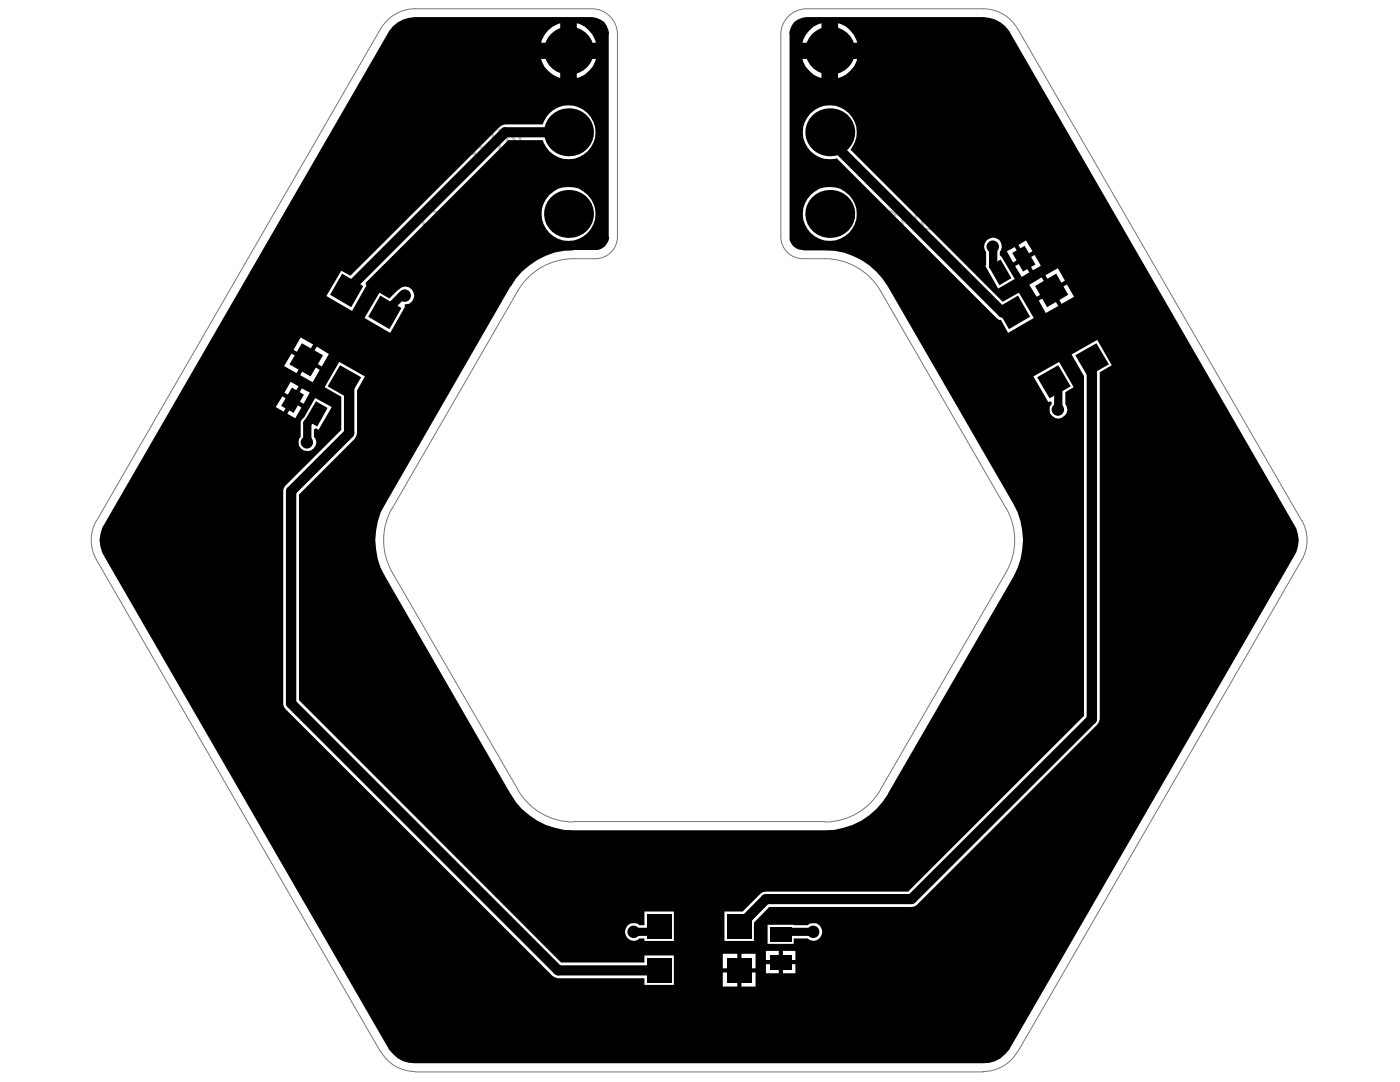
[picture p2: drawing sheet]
<svg xmlns="http://www.w3.org/2000/svg" width="279mm" height="216mm" viewBox="0 0 279 216" stroke-linecap="round" stroke-linejoin="round" font-family="sans-serif">
<path d="M201.2 51.4l-.3 .1M203 54.4l-.3 .2M61.6 79.6l.3 .1M59.8 82.6l.3 .2M154 189.1v.3M157.7 189.1v.3" fill="none" stroke="#c0c0c0" stroke-width=".66"/>
<g fill="#c0c0c0">
<path d="M84.7 42.4a1.93 1.93 0 0 1 2.9 .3l.1 .4-.4 .1a1.39 1.39 0 0 0-1.6-.8 1.39 1.39 0 0 0-1 1.5 1.54 1.54 0 0 0 .9 1.5 1.54 1.54 0 0 0 1.7-.3v-.8h-1.1v-.4h1.6l-.1 1.5a2.13 2.13 0 0 1-2.8 .2 2.13 2.13 0 0 1-.5-2.8z"/>
<path d="M88.6 41.9h.5l2.1 3.2v-3.2h.5v4h-.5l-2.1-3.1v3.1h-.5z"/>
<path d="M92.6 41.9h1.3a1.88 1.88 0 0 1 1.9 2.5 1.54 1.54 0 0 1-1.8 1.5h-1.4zM93.1 42.4v3.1h.9a1.17 1.17 0 0 0 1.3-.9 1.7 1.7 0 0 0-.8-2.2z"/>
</g>
<path d="M96.1 46.9h3.2" fill="none" stroke="#c0c0c0" stroke-width=".41"/>
<g fill="#c0c0c0">
<path d="M99.8 41.9h.5v4h-.5z"/>
<path d="M101.2 41.9h.6l2.1 3.2v-3.2h.5v4h-.5l-2.2-3.1v3.1h-.5z"/>
<path d="M80.9 25.7h.5v1.6h2.1v-1.6h.5v3.9h-.5v-1.8h-2.1v1.8h-.5z"/>
<path d="M84.9 25.7h2.9v.4h-2.4v1.3h2.2v.4h-2.2v1.4h2.5v.4h-3z"/>
<path d="M88.4 25.7h.6l1 1.5 1.1-1.5h.6l-1.3 1.9 1.5 2h-.7l-1.2-1.6-1.2 1.6h-.6l1.5-2z"/>
</g>
<path d="M91.8 30.6h3.2" fill="none" stroke="#c0c0c0" stroke-width=".41"/>
<g fill="#c0c0c0">
<path d="M99.5 25.7h.5v3.9h-.5z"/>
<path d="M101 25.7h.5l2 3.1v-3.1h.5v3.9h-.5l-2-3v3h-.5z"/>
<path d="M87.9 9.4h2v.5h-1.6l-.2 1.1a1.32 1.32 0 0 1 2 .9 1.32 1.32 0 0 1-1.6 1.5l-.4-.1-.5-.3-.2-.7h.5a.84 .84 0 0 0 .9 .7 .84 .84 0 0 0 .7-.7 .89 .89 0 0 0-.4-1 .89 .89 0 0 0-1.1 .2h-.5z"/>
<path d="M90.3 9.4h.6l1.2 3.5 1.3-3.5h.5l-1.5 4h-.5z"/>
<path d="M95.4 25.7h1.3a1.67 1.67 0 0 1 1.9 1.3v.1a1.82 1.82 0 0 1-1.5 2.5h-1.7zM95.9 26.1v3.1h.8a1.27 1.27 0 0 0 1.5-1.4v-.2a1.3 1.3 0 0 0-1.5-1.5z"/>
</g>
<path d="M93.8 14.3h3.4" fill="none" stroke="#c0c0c0" stroke-width=".33"/>
<g fill="#c0c0c0">
<path d="M97.6 9.4h.5v4h-.5z"/>
<path d="M99.1 9.4h.5l2 3.1v-3.1h.5v4h-.5l-2-3.1v3.1h-.5z"/>
<path d="M140.3 198.8a1.33 1.33 0 0 1 1.4-.5 1.33 1.33 0 0 1 1 1.2l-.9 1.2-1.1 1h2v.5h-2.7a2.52 2.52 0 0 1 1.4-1.7 1.27 1.27 0 0 0 .7-1.4 .79 .79 0 0 0-.9-.4 .79 .79 0 0 0-.6 .7h-.5z"/>
<path d="M59 59.2l.5-.2 .7-.8h.3v4h-.5v-3.1l-1 .6z"/>
<path d="M221.9 58.6a1.16 1.16 0 0 1 1.4-.3 1.16 1.16 0 0 1 .6 1.3l-.5 .5a1.08 1.08 0 0 1 .7 .9 1.08 1.08 0 0 1-.6 1 1.31 1.31 0 0 1-2-.9h.5a.8 .8 0 0 0 1 .7 .8 .8 0 0 0 .6-1 .8 .8 0 0 0-1.1-.5v-.4a.68 .68 0 0 0 1-.5 .68 .68 0 0 0-.6-.8 .68 .68 0 0 0-.8 .7l-.5-.1z"/>
<path d="M48.6 75.3a1.74 1.74 0 0 1 1.7-.9 1.74 1.74 0 0 1 1.4 1.2l-.5 .2a1.23 1.23 0 0 0-1.3-.8 1.23 1.23 0 0 0-1.1 1.2v.2a1.47 1.47 0 0 0 1.2 1.7h.5l.4-.3 .4-.7 .5 .2a1.78 1.78 0 0 1-2.1 1.2 1.78 1.78 0 0 1-1.4-2v-.6z"/>
<path d="M52.6 75.5l.8-.5 .4-.5h.3v4h-.5v-3.1l-1 .6z"/>
<path d="M153.1 202a1.82 1.82 0 0 1 2.8 .3l.1 .3-.5 .1a1.24 1.24 0 0 0-1.4-.8 1.24 1.24 0 0 0-1 1.3 1.57 1.57 0 0 0 .9 1.8 1.18 1.18 0 0 0 1.6-.9l.5 .1a1.8 1.8 0 0 1-2.2 1.3 1.8 1.8 0 0 1-1.3-2.2v-.2a1 1 0 0 1 .4-1z"/>
<path d="M156.8 201.9a1.32 1.32 0 0 1 2.3 .5 2.23 2.23 0 0 1-1.3 1.9l-.6 .7h1.9v.5h-2.6v-.2a5.2 5.2 0 0 1 1.7-2 .76 .76 0 0 0 0-1.3 .76 .76 0 0 0-1.1 .7l-.5-.1z"/>
<path d="M175.9 42.4a1.95 1.95 0 0 1 3 .4l.1 .3-.5 .1a1.33 1.33 0 0 0-1.5-.9 1.33 1.33 0 0 0-1.1 1.5 1.5 1.5 0 0 0 .8 1.6 1.5 1.5 0 0 0 1.8-.3v-.8h-1.1v-.4h1.7l-.1 1.5a2.26 2.26 0 0 1-3.4-.4 2.46 2.46 0 0 1 .3-2.6z"/>
<path d="M179.8 41.9h.5l2.2 3.2v-3.2h.5v4h-.6l-2.1-3.1v3.1h-.5z"/>
<path d="M136.3 198.3h1.3a1.68 1.68 0 0 1 1.9 2 1.72 1.72 0 0 1-1.8 1.9h-1.4zM136.8 198.8v2.9h.8a1.18 1.18 0 0 0 1.4-1.3 1.72 1.72 0 0 0-.7-1.6z"/>
<path d="M54.8 58.2h1.5a1.77 1.77 0 0 1 1.8 2.2v.1a1.6 1.6 0 0 1-1.3 1.7h-2zM55.4 58.7v3h.8a1.08 1.08 0 0 0 1.3-1.3 1.67 1.67 0 0 0-.7-1.7z"/>
<path d="M217.7 58.2h1.4a1.8 1.8 0 0 1 1.9 2.3 1.67 1.67 0 0 1-1.9 1.7h-1.4zM218.2 58.7v3h.9a1.11 1.11 0 0 0 1.4-1.1 1.71 1.71 0 0 0-.9-1.9z"/>
<path d="M183.8 41.9h1.5a1.67 1.67 0 0 1 1.8 1.6v.3a1.82 1.82 0 0 1-1.4 2.1h-1.9zM184.4 42.4v3.1l1.1-.1a1.22 1.22 0 0 0 1-1.6 1.19 1.19 0 0 0-1.3-1.4z"/>
</g>
<path d="M187.4 46.9h3.2" fill="none" stroke="#c0c0c0" stroke-width=".41"/>
<g fill="#c0c0c0">
<path d="M195.2 41.9h.6v2.4a1.05 1.05 0 0 0 .9 1.2 1.05 1.05 0 0 0 1.2-1v-2.6h.5v2.4a1.54 1.54 0 0 1-2.2 1.6 1.58 1.58 0 0 1-1-1.6z"/>
<path d="M199 41.9h3.1v.5h-1.3v3.5h-.5v-3.5h-1.3z"/>
<path d="M208.6 45.6l.1-.1a1.75 1.75 0 0 1 2.7 .6v.2l-.5 .1a1.19 1.19 0 0 0-1.4-.8 1.19 1.19 0 0 0-.9 1.3 1.4 1.4 0 0 0 1.4 1.9l.5-.2 .5-.8 .4 .1a1.72 1.72 0 0 1-1.5 1.3 1.72 1.72 0 0 1-1.8-1.1 2.39 2.39 0 0 1 .5-2.5z"/>
<path d="M212.4 45.4a1.22 1.22 0 0 1 1.3-.1 1.22 1.22 0 0 1 .6 1.1v.3l-.5 .4a1.07 1.07 0 0 1 .7 1 1.07 1.07 0 0 1-.8 1 1.2 1.2 0 0 1-1.8-1h.5a.8 .8 0 0 0 .8 .7 .8 .8 0 0 0 .8-.7 .8 .8 0 0 0-.6-.9l-.5 .1v-.4a.7 .7 0 0 0 .8-.3 .7 .7 0 0 0-.1-.9 .72 .72 0 0 0-.8 0 .72 .72 0 0 0-.4 .6l-.5-.1z"/>
<path d="M175.4 25.7h.5v1.6h2v-1.6h.6v3.9h-.6v-1.8h-2v1.8h-.5z"/>
<path d="M179.4 25.7h2.8v.4h-2.3v1.3h2.2v.4h-2.2v1.4h2.4v.4h-2.9z"/>
<path d="M182.8 25.7h.7l1.1 1.5 1-1.5h.6l-1.4 1.9 1.5 2h-.7l-1.1-1.6-1.2 1.6h-.7l1.6-2z"/>
<path d="M191.2 42.5a2 2 0 0 1 2.5-.3 2 2 0 0 1 .8 2.5 1.93 1.93 0 0 1-2.6 1.1 1.93 1.93 0 0 1-1-2.6zM191.7 42.8a1.98 1.98 0 0 0 .3 2.6 1.49 1.49 0 0 0 2.1-1.6 1.43 1.43 0 0 0-1.8-1.4z"/>
</g>
<path d="M186.3 30.6h3.2" fill="none" stroke="#c0c0c0" stroke-width=".41"/>
<g fill="#c0c0c0">
<path d="M198.2 25.7h.5v2.4a1.04 1.04 0 0 0 1 1.2 1.04 1.04 0 0 0 1.1-1.2v-2.4h.6v2.3a1.61 1.61 0 0 1-1.1 1.7 1.61 1.61 0 0 1-1.9-.7l-.2-.5z"/>
<path d="M201.9 25.7h3.2v.4h-1.3v3.5h-.5v-3.5h-1.4z"/>
<path d="M175.9 9.4h1.9v.5h-1.5l-.3 1.1a1.31 1.31 0 0 1 2 .7 1.31 1.31 0 0 1-1.1 1.7 1.17 1.17 0 0 1-1.5-1.1h.5a.83 .83 0 0 0 .8 .8 .83 .83 0 0 0 .8-.8 .86 .86 0 0 0-.5-1.1 .86 .86 0 0 0-1.1 .4l-.5-.1z"/>
<path d="M178.3 9.4h.5l1.3 3.5 1.2-3.5h.6l-1.6 4h-.5z"/>
<path d="M189.8 25.7h1.5a1.75 1.75 0 0 1 1.9 2 1.71 1.71 0 0 1-1.9 1.9h-1.5zM190.4 26.1v3.1h.9a1.41 1.41 0 0 0 1.3-1.9 1.14 1.14 0 0 0-1.3-1.2z"/>
<path d="M194.2 26.1h.1a1.94 1.94 0 0 1 2.4-.2 1.94 1.94 0 0 1 .8 2.3 1.92 1.92 0 0 1-2.5 1.4 1.92 1.92 0 0 1-1.2-2.5zM194.5 26.6a1.98 1.98 0 0 0 .2 2.4h.1a1.33 1.33 0 0 0 1.6 .1 1.33 1.33 0 0 0 .6-1.5 1.38 1.38 0 0 0-.9-1.4 1.38 1.38 0 0 0-1.6 .4z"/>
</g>
<path d="M181.8 14.3h3.3" fill="none" stroke="#c0c0c0" stroke-width=".33"/>
<g fill="#c0c0c0">
<path d="M189.8 9.4h.5v2.3a1.05 1.05 0 0 0 .7 1.2 1.05 1.05 0 0 0 1.3-.6l.1-2.9h.5v2.3a1.63 1.63 0 0 1-.7 1.5 1.63 1.63 0 0 1-1.8 0 1.6 1.6 0 0 1-.6-1.5z"/>
<path d="M193.5 9.4h3.1v.5h-1.3v3.5h-.5v-3.5h-1.3z"/>
<path d="M185.8 9.9a2.03 2.03 0 0 1 2.7 0 2.03 2.03 0 0 1 .3 2.7 1.94 1.94 0 0 1-2.5 .6 1.94 1.94 0 0 1-.9-2.4zM186.1 10.3a1.8 1.8 0 0 0 .7 2.6 1.47 1.47 0 0 0 1.7-1.9 1.39 1.39 0 0 0-.9-1.1 1.39 1.39 0 0 0-1.5 .4z"/>
</g>
<g fill="none" stroke="#c0c0c0" stroke-width="1.3">
<circle cx="213.4" cy="54.7" r=".33"/>
<circle cx="56.5" cy="70.5" r=".33"/>
<circle cx="148.6" cy="198.3" r=".33"/>
</g>
<g fill="none" stroke="#787878" stroke-width=".2">
<path d="M76 5.7l-56.7 98.2M76 5.7a7.9 7.9 0 0 1 6.8-4h35.3a5.1 5.1 0 0 1 5.1 5.2v40.3a4.4 4.4 0 0 1-4.4 4.4 21.1 21.1 0 0 0-8.8 .8 12.8 12.8 0 0 0-6.7 5.6M203 5.7a7.9 7.9 0 0 0-6.8-4h-35.2a5.1 5.1 0 0 0-5.2 5.2v40.3a4.4 4.4 0 0 0 4.4 4.4 21.1 21.1 0 0 1 8.8 .8 12.8 12.8 0 0 1 6.7 5.6M203.1 5.7l56.7 98.2M103.4 58l-25.1 43.4M175.7 58l25.1 43.4M19.3 103.9a7.9 7.9 0 0 0 0 7.8M19.3 111.7l56.7 98.2M78.3 101.4a12.8 12.8 0 0 0 0 12.8M78.3 114.2l25.1 43.4M200.8 114.2l-25.1 43.4M200.8 101.4a12.8 12.8 0 0 1 0 12.8"/>
<path d="M259.8 111.7l-56.7 98.2M259.8 103.9a7.9 7.9 0 0 1 0 7.8M103.3 157.6a12.8 12.8 0 0 0 11.2 6.4M175.7 157.6a12.8 12.8 0 0 1-11.1 6.4M114.5 163.9h50.1M76 209.9a7.9 7.9 0 0 0 6.8 3.9M82.8 213.9h113.4M203 209.9a7.9 7.9 0 0 1-6.8 3.9"/>
</g>
<g fill="#000">
<path d="M78.5 5.2a6.3 6.3 0 0 1 4.3-1.8h35.3a3.3 3.3 0 0 1 3.4 3.5v40.3a2.61 2.61 0 0 1-3.1 2.7 40.4 40.4 0 0 0-7.7 .5 15.6 15.6 0 0 0-8.8 6.8l-25 43.4a14.2 14.2 0 0 0 0 14.5l25 43.3a14.6 14.6 0 0 0 12.6 7.3h50.1a14.2 14.2 0 0 0 12.6-7.3l25.1-43.3a14.7 14.7 0 0 0 0-14.5l-25.1-43.4a14.3 14.3 0 0 0-12.6-7.2h-4.3a2.68 2.68 0 0 1-2.7-2.8v-40.3a3.3 3.3 0 0 1 3.4-3.5h35.2a6.2 6.2 0 0 1 5.4 3.1l56.7 98.2a5.7 5.7 0 0 1 0 6.2l-56.7 98.2a5.9 5.9 0 0 1-5.4 3.1h-113.4a5.9 5.9 0 0 1-5.3-3.1l-56.6-97.8a6 6 0 0 1 0-6.9l56.7-98.2zM167.3 4.6v3.9h3.8a5.4 5.4 0 0 0-3.8-3.9zM161.5 6l-.7 1-.7 1.5h3.8v-3.9l-1.5 .7zM115.1 4.6v3.9h3.8a5.4 5.4 0 0 0-3.8-3.9zM109.4 6l-.7 1-.7 1.5h3.8v-3.9l-1.5 .7zM115.1 11.8v3.8a5.5 5.5 0 0 0 3.8-3.8zM167.3 11.8v3.8a5.5 5.5 0 0 0 3.8-3.8zM160.1 11.8a5.5 5.5 0 0 0 3.8 3.8v-3.8zM108 11.8a5.5 5.5 0 0 0 3.8 3.8v-3.8zM68.1 54l-3 5.1 5.2 2.9 2.9-5.1-.2-.1v-.4l28.5-28.4h6.8a5.4 5.4 0 0 0 8.3 2.8 5.4 5.4 0 0 0 0-8.8 5.4 5.4 0 0 0-8.3 2.8h-7.5l-1.1 .5-29.8 29.7zM160.2 42.7a5.4 5.4 0 0 0 10.8 0 5.4 5.4 0 0 0-10.8 0zM108.1 42.7a5.4 5.4 0 0 0 10.7 0 5.4 5.4 0 0 0-10.7 0zM203.3 48.9l1.2 2.1 1.6-.9-1.4-2.1zM200.9 50.1l1.3 2.3 1.6-.9-1.3-2.2zM204.9 51.8l1.3 2.1 1.5-.9-1.2-2.1zM202.6 53.1l1.3 2.2 1.5-.9-1.2-2.2zM208.6 54.9l1.4 2.5 2.5-1.4-1.4-2.5zM197 47.9a1.71 1.71 0 0 0-.2 2.4v2.6l-.2 .1 2.6 4.6 3.3-1.9-2.6-4.5-.4-.2v-.7a1.76 1.76 0 0 0-.1-2.4 1.76 1.76 0 0 0-2.4 0zM205.4 56.8l1.5 2.4 2.4-1.4-1.4-2.5zM75.7 58.4l-3 5 5.2 3 2.9-5.1v-.5a1.82 1.82 0 0 0 1.6-2.7 1.82 1.82 0 0 0-3.1-.1l-1.6 1.6zM210.5 58.2l1.4 2.4 2.4-1.4-1.4-2.5zM207.3 60l1.4 2.5 2.5-1.5-1.5-2.4zM161.8 22.6a5.4 5.4 0 0 0-.8 6.5 5.4 5.4 0 0 0 6 2.5l32 31.9 .4 .4h.4l1.4 2.5 5.1-3-3-5-3.2 1.8-30.4-30.3a5.4 5.4 0 0 0-.5-7.5 5.4 5.4 0 0 0-7.4 .2zM60 67.3l-1.4 2.5 2.5 1.4 1.4-2.5zM63.2 69.2l-1.5 2.4 2.5 1.5 1.4-2.5zM58.2 70.6l-1.5 2.4 2.5 1.4 1.5-2.4zM61.3 72.4l-1.4 2.5 2.5 1.4 1.4-2.5zM58 76.2l-1.2 2.1 1.5 .9 1.3-2.1zM60.2 77.5l-1.2 2.2 1.6 .9 1.2-2.3zM56.4 79.1l-1.4 2.1 1.6 .9 1.2-2.1zM58.6 80.4l-1.2 2.2 1.5 .9 1.3-2.2zM206.2 75.1l3 5.1 .3-.1 .4 .1v.5a1.77 1.77 0 0 0 .1 2.4 1.77 1.77 0 0 0 2.5 0 1.77 1.77 0 0 0 .1-2.4v-2.4l1.7-1-2.9-5.1zM62.9 79.4l-2.2 3.8-.6 .8-.1 3.2a1.76 1.76 0 0 0 1.1 2.8 1.76 1.76 0 0 0 1.9-2.4l-.4-.4v-1.5l.5-.3 .5 .4 2.6-4.6zM153.2 184.5v3.8h5.2v-1h2.8a1.75 1.75 0 0 0 2.4-.2 1.75 1.75 0 0 0 0-2.4 1.75 1.75 0 0 0-2.4-.1zM125.2 184.7a1.76 1.76 0 0 0 0 2.4 1.76 1.76 0 0 0 2.4 .2h1v.5h5.9v-5.9h-5.9v2.7h-1a1.81 1.81 0 0 0-2.4 .1zM213.8 70.7l2.5 4.3v67.8l-35.1 35.1-28.9 .1-.5 .3-3.6 3.6h-3.6v5.9h5.9v-3.7l3-3.1 29-.1 .5-.3 36-36 .3-.5 .2-.6v-69.2l2.4-1.4-2.9-5.1zM156.2 189.7v1.9h2.5v-1.9zM152.9 189.7v1.9h2.5v-1.9zM148 190.3v2.9h2.8v-2.9zM144.2 190.3v2.9h2.9v-2.9zM156.2 192.4v1.8h2.5v-1.8zM152.9 192.4v1.8h2.5v-1.8zM67.7 72.2l-2.9 5.1 3.3 1.9v6.6l-11.2 11.1-.3 .5v43.5l.3 .5 53.3 53.3 .5 .3 .7 .2h17.2v1.3h5.9v-5.8h-5.9v1.4h-16.6l-52.3-52.4v-41l11.1-11.1 .3-.6 .2-.6v-8.5l1.5-2.8zM148 194v2.9h2.8v-2.9zM144.2 194v2.9h2.9v-2.9z"/>
<circle cx="113.5" cy="10.1" r="4.8"/>
<circle cx="165.6" cy="10.1" r="4.8"/>
<circle cx="113.5" cy="26.4" r="4.8"/>
<circle cx="165.6" cy="26.4" r="4.8"/>
<circle cx="80.8" cy="59" r="1.24"/>
<circle cx="113.5" cy="42.7" r="4.8"/>
<circle cx="165.6" cy="42.7" r="4.8"/>
<circle cx="198.1" cy="49.2" r="1.24"/>
<circle cx="61.2" cy="88.3" r="1.24"/>
<circle cx="211.1" cy="81.7" r="1.24"/>
<circle cx="126.5" cy="185.9" r="1.24"/>
<circle cx="162.3" cy="185.9" r="1.24"/>
</g>
<path d="M80.9 59h-.7l-3.4 3.4M198.2 49.2v3.8l1.3 1.4M211.2 77.2v4.5M63.2 82.6l-1.9 1.9v3.8M126.5 185.9h3.9M162.4 185.9h-6.1l-.5 .5" fill="none" stroke="#000" stroke-width="1.6"/>
<path d="M113.5 26.4h-12.7l-31.6 31.6M165.6 26.4v1.6l34.5 34.4h2.2M68.8 76.2l.9 .9v9.3l-11.6 11.6v42.4l53.3 53.2h20.2M217.9 71.8v71.7l-36 35.9h-29l-5.3 5.4" fill="none" stroke="#000" stroke-width="2"/>
<g fill="#000">
<path d="M68.3 54.6l4.2 2.5-2.4 4.2-4.2-2.5z" fill-rule="evenodd"/>
<path d="M197.3 53.1l2.4-1.3 2.1 3.7-2.4 1.4z" fill-rule="evenodd"/>
<path d="M202 50.5l2.5-1.4 2.1 3.7-2.4 1.4z" fill-rule="evenodd"/>
<path d="M58.3 77.3l2.4 1.4-2.1 3.7-2.5-1.4z" fill-rule="evenodd"/>
<path d="M60.2 68.5l4.3 2.4-2.5 4.2-4.2-2.4z" fill-rule="evenodd"/>
<path d="M67.9 72.9l4.2 2.4-2.5 4.2-4.2-2.4z" fill-rule="evenodd"/>
<path d="M75.9 59l4.2 2.5-2.4 4.2-4.2-2.5z" fill-rule="evenodd"/>
<path d="M199 61.5l4.2-2.5 2.4 4.2-4.2 2.5z" fill-rule="evenodd"/>
<path d="M206.6 57.1l4.2-2.5 2.4 4.2-4.2 2.5z" fill-rule="evenodd"/>
<path d="M207 75.3l4.2-2.4 2.5 4.2-4.2 2.4z" fill-rule="evenodd"/>
<path d="M214.6 70.9l4.2-2.4 2.5 4.2-4.2 2.4z" fill-rule="evenodd"/>
<path d="M63.1 80.1l2.3 1.3-2.1 3.7-2.4-1.4z" fill-rule="evenodd"/>
<path d="M129.1 182.4h4.9v4.9h-4.9z" fill-rule="evenodd"/>
<path d="M129.1 191.1h4.9v4.9h-4.9z" fill-rule="evenodd"/>
<path d="M145.1 182.4h4.9v4.9h-4.9z" fill-rule="evenodd"/>
<path d="M145.1 191.1h4.9v4.9h-4.9z" fill-rule="evenodd"/>
<path d="M153.7 190.6h4.2v2.8h-4.2z" fill-rule="evenodd"/>
<path d="M153.7 185h4.2v2.8h-4.2z" fill-rule="evenodd"/>
</g>
</svg>
